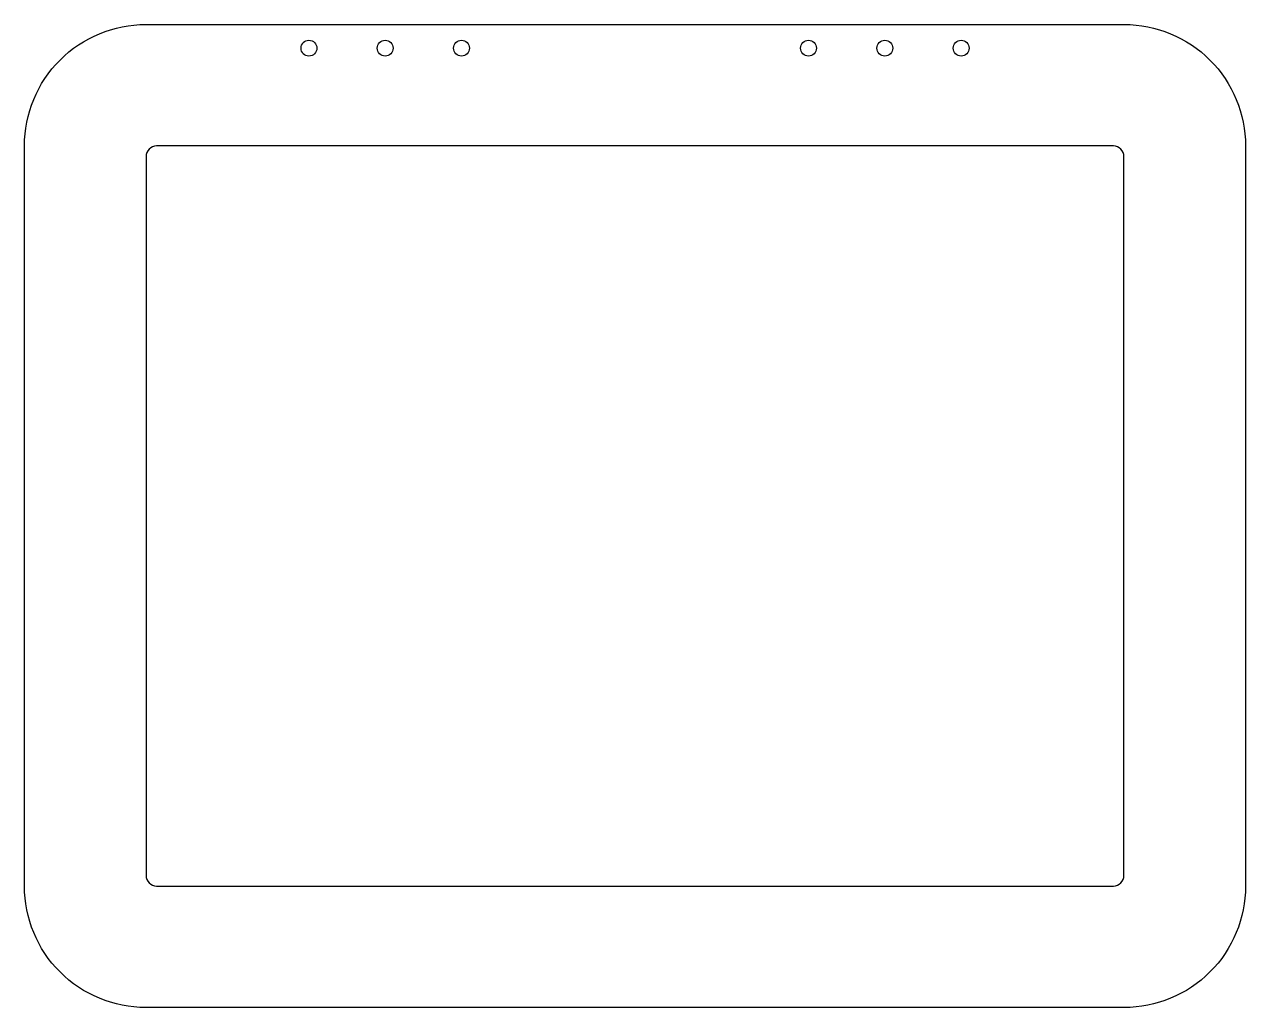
# Model space of a CAD drawing. Header units: millimetres. Extents: x -81 to 150, y -307 to -121.
import ezdxf

# ---------------------------------------------------------------- set-up
doc = ezdxf.new("R2010")
doc.units = ezdxf.units.MM
doc.layers.get('0').update_dxf_attribs({"linetype": 'CONTINUOUS'})

msp = doc.modelspace()

# ---------------------------------------------------------------- linework, layer by layer
for points in [[(127.48, -121.48, -0.414214), (150.48, -144.48), (150.48, -284.48, -0.414214), (127.48, -307.48), (-57.52, -307.48, -0.414214), (-80.52, -284.48), (-80.52, -144.48, -0.414214), (-57.52, -121.48)], [(125.48, -144.48), (-55.52, -144.48, 0.414214), (-57.52, -146.48), (-57.52, -282.48, 0.414214), (-55.52, -284.48), (125.48, -284.48, 0.414214), (127.48, -282.48), (127.48, -146.48, 0.414214)]]:
    msp.add_lwpolyline(points, format="xyb", close=True)
for centre in [(-26.7, -125.98), (-12.27, -125.98), (2.17, -125.98), (67.8, -125.98), (82.23, -125.98), (96.67, -125.98)]:
    msp.add_circle(centre, 1.5)

doc.saveas('drawing.dxf')
